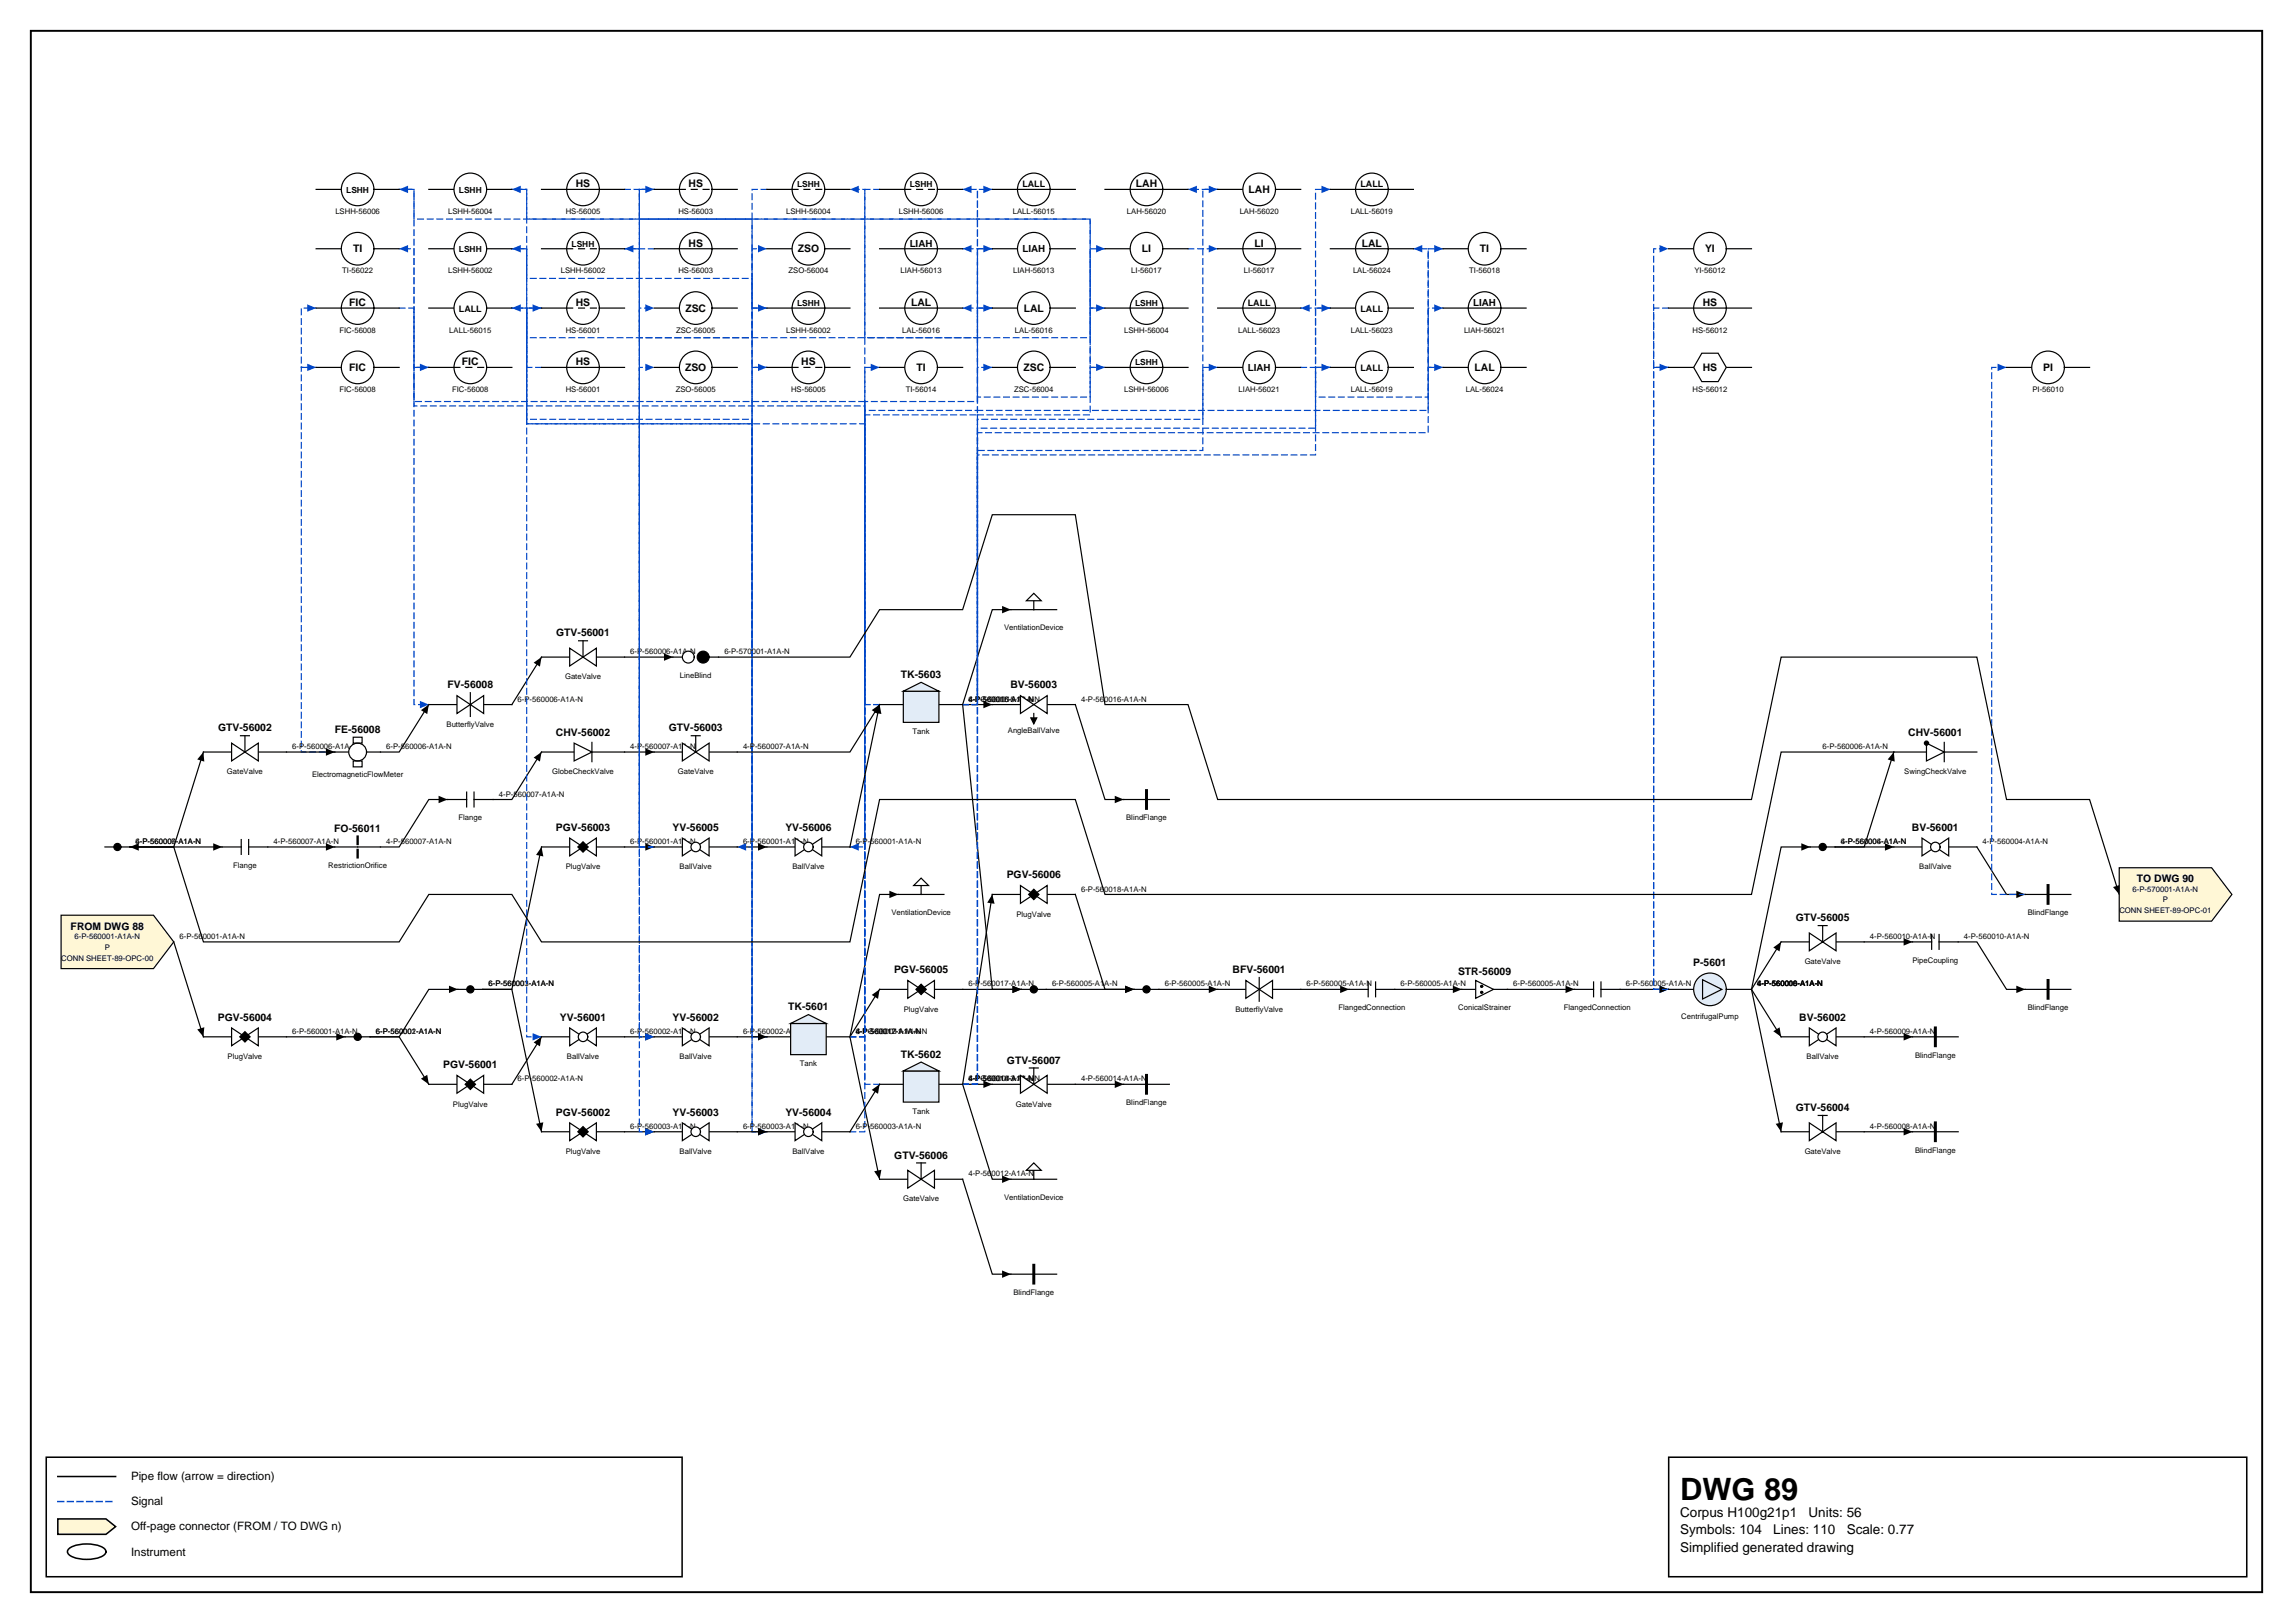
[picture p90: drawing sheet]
<svg xmlns="http://www.w3.org/2000/svg" width="420mm" height="297mm" viewBox="0 0 420 297" stroke-linecap="round" stroke-linejoin="round" font-family="sans-serif">
<defs><g id="words">
<text font-size="5.6" x="307.6" y="274.5">DWG 89</text>
<g font-size="2.5">
<text x="307.6" y="277.6">Corpus H100g21p1</text>
<text x="307.6" y="280.8">Symbols: 104</text>
<text x="324.6" y="280.8">Lines: 110</text>
<text x="331.1" y="277.6">Units: 56</text>
<text x="338.1" y="280.8">Scale: 0.77</text>
<text x="307.6" y="284">Simplified generated drawing</text>
</g>
<g font-size="2.1">
<text x="24" y="270.9">Pipe flow (arrow = direction)</text>
<text x="24" y="275.5">Signal</text>
<text x="24" y="280.1">Off-page connector (FROM / TO DWG n)</text>
<text x="24" y="284.7">Instrument</text>
</g>
<g font-size="1.9">
<text x="105.4" y="34.3">HS</text>
<text x="126.1" y="34.3">HS</text>
<text x="208" y="34.3">LAH</text>
<text x="228.6" y="35.3">LAH</text>
<text x="64.6" y="46.2">TI</text>
<text x="126.1" y="45.1">HS</text>
<text x="146.1" y="46.2">ZSO</text>
<text x="209.1" y="46.2">LI</text>
<text x="229.7" y="45.1">LI</text>
<text x="249.3" y="45.1">LAL</text>
<text x="271" y="46.2">TI</text>
<text x="312.2" y="46.2">YI</text>
<text x="63.9" y="56">FIC</text>
<text x="105.4" y="56">HS</text>
<text x="125.5" y="57">ZSC</text>
<text x="166.8" y="56">LAL</text>
<text x="187.4" y="57">LAL</text>
<text x="311.7" y="56">HS</text>
<text x="63.9" y="67.9">FIC</text>
<text x="84.6" y="66.8">FIC</text>
<text x="105.4" y="66.8">HS</text>
<text x="125.4" y="67.9">ZSO</text>
<text x="146.7" y="66.8">HS</text>
<text x="167.8" y="67.9">TI</text>
<text x="187.4" y="67.9">ZSC</text>
<text x="270" y="67.9">LAL</text>
<text x="311.7" y="67.9">HS</text>
<text x="374.1" y="67.9">PI</text>
<text x="101.8" y="116.5">GTV-56001</text>
<text x="81.9" y="126">FV-56008</text>
<text x="164.9" y="124.1">TK-5603</text>
<text x="185" y="126">BV-56003</text>
<text x="39.9" y="133.9">GTV-56002</text>
<text x="61.3" y="134.1">FE-56008</text>
<text x="101.8" y="134.7">CHV-56002</text>
<text x="122.5" y="133.9">GTV-56003</text>
<text x="349.4" y="134.7">CHV-56001</text>
<text x="61.2" y="152.3">FO-56011</text>
<text x="101.8" y="152">PGV-56003</text>
<text x="123.1" y="152">YV-56005</text>
<text x="143.8" y="152">YV-56006</text>
<text x="350.1" y="152">BV-56001</text>
<text x="184.3" y="160.7">PGV-56006</text>
<text x="391.2" y="161.4">TO DWG 90</text>
<text x="12.9" y="170.1">FROM DWG 88</text>
<text x="328.8" y="168.6">GTV-56005</text>
<text x="163.7" y="178.1">PGV-56005</text>
<text x="225.7" y="178.1">BFV-56001</text>
<text x="266.9" y="178.4">STR-56009</text>
<text x="310" y="176.7">P-5601</text>
<text x="144.3" y="184.9">TK-5601</text>
<text x="39.9" y="186.8">PGV-56004</text>
<text x="102.5" y="186.8">YV-56001</text>
<text x="123.1" y="186.8">YV-56002</text>
<text x="329.4" y="186.8">BV-56002</text>
<text x="81.1" y="195.5">PGV-56001</text>
<text x="164.9" y="193.6">TK-5602</text>
<text x="184.4" y="194.7">GTV-56007</text>
<text x="328.8" y="203.3">GTV-56004</text>
<text x="101.8" y="204.2">PGV-56002</text>
<text x="123.1" y="204.2">YV-56003</text>
<text x="143.8" y="204.2">YV-56004</text>
<text x="163.7" y="212">GTV-56006</text>
</g>
<g font-size="1.8">
<text x="166.5" y="45.1">LIAH</text>
<text x="187.2" y="46.2">LIAH</text>
<text x="269.7" y="56">LIAH</text>
<text x="228.4" y="67.9">LIAH</text>
</g>
<g font-size="1.6">
<text x="187.2" y="34.3">LALL</text>
<text x="249.1" y="34.3">LALL</text>
<text x="84" y="57">LALL</text>
<text x="228.4" y="56">LALL</text>
<text x="249.1" y="57">LALL</text>
<text x="249.1" y="67.9">LALL</text>
</g>
<g font-size="1.5">
<text x="63.4" y="35.3">LSHH</text>
<text x="84" y="35.3">LSHH</text>
<text x="145.9" y="34.3">LSHH</text>
<text x="166.5" y="34.3">LSHH</text>
<text x="84" y="46.2">LSHH</text>
<text x="104.7" y="45.1">LSHH</text>
<text x="145.9" y="56">LSHH</text>
<text x="207.8" y="56">LSHH</text>
<text x="207.8" y="66.8">LSHH</text>
</g>
<g font-size="1.4">
<text x="61.4" y="39.2">LSHH-56006</text>
<text x="82" y="39.2">LSHH-56004</text>
<text x="103.6" y="39.2">HS-56005</text>
<text x="124.2" y="39.2">HS-56003</text>
<text x="143.9" y="39.2">LSHH-56004</text>
<text x="164.6" y="39.2">LSHH-56006</text>
<text x="185.4" y="39.2">LALL-56015</text>
<text x="206.3" y="39.2">LAH-56020</text>
<text x="227" y="39.2">LAH-56020</text>
<text x="247.3" y="39.2">LALL-56019</text>
<text x="62.7" y="50.1">TI-56022</text>
<text x="82" y="50.1">LSHH-56002</text>
<text x="102.7" y="50.1">LSHH-56002</text>
<text x="124.2" y="50.1">HS-56003</text>
<text x="144.4" y="50.1">ZSO-56004</text>
<text x="164.9" y="50.1">LIAH-56013</text>
<text x="185.5" y="50.1">LIAH-56013</text>
<text x="207.1" y="50.1">LI-56017</text>
<text x="227.7" y="50.1">LI-56017</text>
<text x="247.7" y="50.1">LAL-56024</text>
<text x="269" y="50.1">TI-56018</text>
<text x="310.2" y="50.1">YI-56012</text>
<text x="62.1" y="60.9">FIC-56008</text>
<text x="82.3" y="60.9">LALL-56015</text>
<text x="103.6" y="60.9">HS-56001</text>
<text x="123.8" y="60.9">ZSC-56005</text>
<text x="143.9" y="60.9">LSHH-56002</text>
<text x="165.2" y="60.9">LAL-56016</text>
<text x="185.8" y="60.9">LAL-56016</text>
<text x="205.8" y="60.9">LSHH-56004</text>
<text x="226.7" y="60.9">LALL-56023</text>
<text x="247.3" y="60.9">LALL-56023</text>
<text x="268" y="60.9">LIAH-56021</text>
<text x="309.9" y="60.9">HS-56012</text>
<text x="62.1" y="71.8">FIC-56008</text>
<text x="82.8" y="71.8">FIC-56008</text>
<text x="103.6" y="71.8">HS-56001</text>
<text x="123.7" y="71.8">ZSO-56005</text>
<text x="144.8" y="71.8">HS-56005</text>
<text x="165.8" y="71.8">TI-56014</text>
<text x="185.7" y="71.8">ZSC-56004</text>
<text x="205.8" y="71.8">LSHH-56006</text>
<text x="226.8" y="71.8">LIAH-56021</text>
<text x="247.3" y="71.8">LALL-56019</text>
<text x="268.3" y="71.8">LAL-56024</text>
<text x="309.9" y="71.8">HS-56012</text>
<text x="372.1" y="71.8">PI-56010</text>
<text x="115.4" y="119.7">6-P-560006-A1A-N</text>
<text x="132.6" y="119.7">6-P-570001-A1A-N</text>
<text x="183.8" y="115.4">VentilationDevice</text>
<text x="103.4" y="124.3">GateValve</text>
<text x="124.5" y="124.1">LineBlind</text>
<text x="94.8" y="128.4">6-P-560006-A1A-N</text>
<text x="177.3" y="128.4">4-P-560016-A1A-N</text>
<text x="177.3" y="128.4">6-P-560005-A1A-N</text>
<text x="177.3" y="128.4">4-PG-560015-A1A-N</text>
<text x="197.9" y="128.4">4-P-560016-A1A-N</text>
<text x="53.5" y="137.1">6-P-560006-A1A-N</text>
<text x="70.7" y="137.1">6-P-560006-A1A-N</text>
<text x="81.8" y="133">ButterflyValve</text>
<text x="115.4" y="137.1">4-P-560007-A1A-N</text>
<text x="136" y="137.1">4-P-560007-A1A-N</text>
<text x="167.1" y="134.4">Tank</text>
<text x="184.5" y="134.1">AngleBallValve</text>
<text x="333.7" y="137.1">6-P-560006-A1A-N</text>
<text x="41.6" y="141.7">GateValve</text>
<text x="57.1" y="142.2">ElectromagneticFlowMeter</text>
<text x="101.1" y="141.7">GlobeCheckValve</text>
<text x="124.1" y="141.7">GateValve</text>
<text x="348.6" y="141.7">SwingCheckValve</text>
<text x="91.3" y="145.8">4-P-560007-A1A-N</text>
<text x="24.8" y="154.5">4-P-560007-A1A-N</text>
<text x="24.8" y="154.5">6-P-560006-A1A-N</text>
<text x="50.1" y="154.5">4-P-560007-A1A-N</text>
<text x="70.7" y="154.5">4-P-560007-A1A-N</text>
<text x="84" y="150.1">Flange</text>
<text x="115.4" y="154.5">6-P-560001-A1A-N</text>
<text x="136" y="154.5">6-P-560001-A1A-N</text>
<text x="156.7" y="154.5">6-P-560001-A1A-N</text>
<text x="206.2" y="150.1">BlindFlange</text>
<text x="337" y="154.5">4-P-560004-A1A-N</text>
<text x="337" y="154.5">6-P-560006-A1A-N</text>
<text x="363" y="154.5">4-P-560004-A1A-N</text>
<text x="42.7" y="158.8">Flange</text>
<text x="60.1" y="158.8">RestrictionOrifice</text>
<text x="103.6" y="159.1">PlugValve</text>
<text x="124.4" y="159.1">BallValve</text>
<text x="145.1" y="159.1">BallValve</text>
<text x="351.4" y="159.1">BallValve</text>
<text x="163.2" y="167.5">VentilationDevice</text>
<text x="186.1" y="167.8">PlugValve</text>
<text x="197.9" y="163.2">6-P-560018-A1A-N</text>
<text x="371.2" y="167.5">BlindFlange</text>
<text x="388" y="167.1">CONN SHEET-89-OPC-01</text>
<text x="390.5" y="163.2">6-P-570001-A1A-N</text>
<text x="396" y="165.2">P</text>
<text x="13.6" y="171.9">6-P-560001-A1A-N</text>
<text x="19.2" y="173.9">P</text>
<text x="32.9" y="171.9">6-P-560001-A1A-N</text>
<text x="342.4" y="171.9">4-P-560010-A1A-N</text>
<text x="359.6" y="171.9">4-P-560010-A1A-N</text>
<text x="11.2" y="175.8">CONN SHEET-89-OPC-00</text>
<text x="330.4" y="176.5">GateValve</text>
<text x="350.1" y="176.2">PipeCoupling</text>
<text x="89.4" y="180.5">6-P-560001-A1A-N</text>
<text x="89.4" y="180.5">6-P-560003-A1A-N</text>
<text x="165.5" y="185.1">PlugValve</text>
<text x="177.3" y="180.5">6-P-560017-A1A-N</text>
<text x="192.6" y="180.5">6-P-560005-A1A-N</text>
<text x="213.2" y="180.5">6-P-560005-A1A-N</text>
<text x="226.2" y="185.1">ButterflyValve</text>
<text x="239.2" y="180.5">6-P-560005-A1A-N</text>
<text x="245.1" y="184.9">FlangedConnection</text>
<text x="256.4" y="180.5">6-P-560005-A1A-N</text>
<text x="267" y="184.9">ConicalStrainer</text>
<text x="277" y="180.5">6-P-560005-A1A-N</text>
<text x="286.3" y="184.9">FlangedConnection</text>
<text x="297.7" y="180.5">6-P-560005-A1A-N</text>
<text x="321.7" y="180.5">4-P-560009-A1A-N</text>
<text x="321.7" y="180.5">6-P-560006-A1A-N</text>
<text x="321.7" y="180.5">4-P-560010-A1A-N</text>
<text x="321.7" y="180.5">4-P-560008-A1A-N</text>
<text x="371.2" y="184.9">BlindFlange</text>
<text x="53.5" y="189.2">6-P-560001-A1A-N</text>
<text x="68.8" y="189.2">6-P-560002-A1A-N</text>
<text x="68.8" y="189.2">6-P-560001-A1A-N</text>
<text x="115.4" y="189.2">6-P-560002-A1A-N</text>
<text x="136" y="189.2">6-P-560002-A1A-N</text>
<text x="156.7" y="189.2">6-P-560017-A1A-N</text>
<text x="156.7" y="189.2">4-PG-560011-A1A-N</text>
<text x="156.7" y="189.2">4-P-560012-A1A-N</text>
<text x="307.8" y="186.5">CentrifugalPump</text>
<text x="342.4" y="189.2">4-P-560009-A1A-N</text>
<text x="41.7" y="193.8">PlugValve</text>
<text x="94.8" y="197.9">6-P-560002-A1A-N</text>
<text x="103.8" y="193.8">BallValve</text>
<text x="124.4" y="193.8">BallValve</text>
<text x="146.4" y="195.2">Tank</text>
<text x="177.3" y="197.9">4-P-560014-A1A-N</text>
<text x="177.3" y="197.9">6-P-560018-A1A-N</text>
<text x="177.3" y="197.9">4-PG-560013-A1A-N</text>
<text x="197.9" y="197.9">4-P-560014-A1A-N</text>
<text x="330.8" y="193.8">BallValve</text>
<text x="350.6" y="193.6">BlindFlange</text>
<text x="82.9" y="202.5">PlugValve</text>
<text x="167.1" y="203.9">Tank</text>
<text x="186" y="202.5">GateValve</text>
<text x="206.2" y="202.2">BlindFlange</text>
<text x="115.4" y="206.6">6-P-560003-A1A-N</text>
<text x="136" y="206.6">6-P-560003-A1A-N</text>
<text x="156.7" y="206.6">6-P-560003-A1A-N</text>
<text x="342.4" y="206.6">4-P-560008-A1A-N</text>
<text x="103.6" y="211.2">PlugValve</text>
<text x="124.4" y="211.2">BallValve</text>
<text x="145.1" y="211.2">BallValve</text>
<text x="177.3" y="215.3">4-P-560012-A1A-N</text>
<text x="330.4" y="211.2">GateValve</text>
<text x="350.6" y="210.9">BlindFlange</text>
<text x="165.3" y="219.9">GateValve</text>
<text x="183.8" y="219.6">VentilationDevice</text>
<text x="185.5" y="237">BlindFlange</text>
</g>
</g></defs>
<path d="M5.6 5.6h408.6v285.8h-408.6z" fill="none" stroke="#000" stroke-width=".35"/>
<path d="M8.5 266.7h116.4v21.9h-116.4zM10.6 270.2h10.6M305.5 266.7h105.8v21.9h-105.8z" fill="none" stroke="#000" stroke-width=".28"/>
<path d="M10.6 274.8h10.6" fill="none" stroke="#0046c8" stroke-width=".28" stroke-dasharray="1.1 .7"/>
<path d="M10.6 278h8.8l1.8 1.4-1.8 1.4h-8.8z" fill="#fff7d6" stroke="#000" stroke-width=".28"/>
<path d="M12.7 283.4a6.7 6.7 0 0 1 6.3 0 .72 .72 0 0 1 0 1.2 6.7 6.7 0 0 1-6.3 0 .72 .72 0 0 1 0-1.2z" fill="none" stroke="#000" stroke-width=".28"/>
<path d="M37.2 137.6l-5.4 17.4h-8h16.9" fill="none" stroke="#000" stroke-width=".22"/>
<path d="M37.2 137.6l.2 1.8-1.3-.4zM39 154.3l1.7 .7-1.7 .7z" fill="#000"/>
<path d="M305.5 67.2h-2.8v113.9h2.8" fill="none" stroke="#0046c8" stroke-width=".22" stroke-dasharray="1.1 .7"/>
<path d="M303.8 180.4l1.7 .7-1.7 .7z" fill="#0046c8"/>
<path d="M305.5 56.4h-2.8v10.8h2.8" fill="none" stroke="#0046c8" stroke-width=".22" stroke-dasharray="1.1 .7"/>
<path d="M303.8 66.6l1.7 .6-1.7 .7z" fill="#0046c8"/>
<path d="M196.9 129l5.4 17.3h3.4" fill="none" stroke="#000" stroke-width=".22"/>
<path d="M204.1 145.6l1.6 .7-1.6 .7z" fill="#000"/>
<path d="M217.5 45.5h5.4" fill="none" stroke="#0046c8" stroke-width=".22" stroke-dasharray="1.1 .7"/>
<path d="M221.3 44.8l1.6 .7-1.6 .7z" fill="#0046c8"/>
<path d="M346.7 137.6l-5.4 17.4h-5.3h10.7M341.3 189.8h8.8" fill="none" stroke="#000" stroke-width=".22"/>
<path d="M346.7 137.6l.2 1.8-1.3-.4zM345.1 154.3l1.6 .7-1.6 .7zM348.5 189.1l1.6 .7-1.6 .6z" fill="#000"/>
<path d="M155.6 189.8h2.7v-122.6h2.7" fill="none" stroke="#0046c8" stroke-width=".22" stroke-dasharray="1.1 .7"/>
<path d="M159.4 66.6l1.6 .6-1.6 .7z" fill="#0046c8"/>
<path d="M161 181.1l-5.4 8.7" fill="none" stroke="#000" stroke-width=".22"/>
<path d="M159.6 182.1l1.4-1-.2 1.7z" fill="#000"/>
<path d="M155.6 189.8h2.7v-114.7h20.7v-18.7h2.7" fill="none" stroke="#0046c8" stroke-width=".22" stroke-dasharray="1.1 .7"/>
<path d="M180 55.7l1.7 .7-1.7 .7z" fill="#0046c8"/>
<path d="M164.5 163.7h-3.5l-5.4 26.1 5.4 26" fill="none" stroke="#000" stroke-width=".22"/>
<path d="M162.8 163l1.7 .7-1.7 .7zM160 214.4l1.4-.3-.4 1.7z" fill="#000"/>
<path d="M155.6 189.8h2.7v-113.9h20.7v-30.4h2.7" fill="none" stroke="#0046c8" stroke-width=".22" stroke-dasharray="1.1 .7"/>
<path d="M180 44.8l1.7 .7-1.7 .7z" fill="#0046c8"/>
<path d="M140.4 189.8h-2.7v-113.1h-41.3v-20.3h-2.7" fill="none" stroke="#0046c8" stroke-width=".22" stroke-dasharray="1.1 .7"/>
<path d="M93.7 56.4l1.6-.7v1.4z" fill="#0046c8"/>
<path d="M140.4 189.8h-2.7v-112.2h-41.3v-32.1h-2.7" fill="none" stroke="#0046c8" stroke-width=".22" stroke-dasharray="1.1 .7"/>
<path d="M93.7 45.5l1.6-.7v1.4z" fill="#0046c8"/>
<path d="M202.3 67.2h-2.7v5.5h-20.6v-38h-2.8" fill="none" stroke="#0046c8" stroke-width=".22" stroke-dasharray="1.1 .7"/>
<path d="M176.2 34.7l1.7-.7v1.3z" fill="#0046c8"/>
<path d="M114.3 155h5.5M361.9 155l5.5 8.7h3.4" fill="none" stroke="#000" stroke-width=".22"/>
<path d="M118.1 154.3l1.7 .7-1.7 .7zM369.2 163l1.6 .7-1.6 .7z" fill="#000"/>
<path d="M140.4 34.7h-2.7v172.4h2.7" fill="none" stroke="#0046c8" stroke-width=".22" stroke-dasharray="1.1 .7"/>
<path d="M138.8 206.5l1.6 .6-1.6 .7z" fill="#0046c8"/>
<path d="M238.1 67.2h2.8v5.5h20.6v-16.3h2.7" fill="none" stroke="#0046c8" stroke-width=".22" stroke-dasharray="1.1 .7"/>
<path d="M262.6 55.7l1.6 .7-1.6 .7z" fill="#0046c8"/>
<path d="M78.5 129l-5.4 8.6h-3.4M99.1 120.3l-5.4 8.7M83.8 181.1h-5.3l-5.4 8.7h-5.3h5.3l5.4 8.6M99.1 189.8l-5.4 8.6" fill="none" stroke="#000" stroke-width=".22"/>
<path d="M77.1 130l1.4-1-.3 1.7zM97.7 121.3l1.4-1-.2 1.7zM77.1 197.4l1.1-.7 .3 1.7zM82.2 180.4l1.6 .7-1.6 .7zM97.7 190.8l1.4-1-.2 1.7z" fill="#000"/>
<path d="M61.3 137.6h-6.1v-70.4h2.7" fill="none" stroke="#0046c8" stroke-width=".22" stroke-dasharray="1.1 .7"/>
<path d="M56.2 66.6l1.7 .6-1.7 .7z" fill="#0046c8"/>
<path d="M370.8 163.7h-6.2v-96.5h2.8" fill="none" stroke="#0046c8" stroke-width=".22" stroke-dasharray="1.1 .7"/>
<path d="M365.7 66.6l1.7 .6-1.7 .7z" fill="#0046c8"/>
<path d="M73.1 56.4h2.7v10.8h2.7" fill="none" stroke="#0046c8" stroke-width=".22" stroke-dasharray="1.1 .7"/>
<path d="M76.9 66.6l1.6 .6-1.6 .7z" fill="#0046c8"/>
<path d="M114.3 120.3h8.9M358.5 172.4h3.4l5.5 8.7h3.4M191.6 181.1h16" fill="none" stroke="#000" stroke-width=".22"/>
<path d="M121.6 119.6l1.6 .7-1.6 .6zM206 180.4l1.6 .7-1.6 .7zM369.2 180.4l1.6 .7-1.6 .7z" fill="#000"/>
<path d="M161 34.7h-2.7v120.3h-2.7" fill="none" stroke="#0046c8" stroke-width=".22" stroke-dasharray="1.1 .7"/>
<path d="M155.6 155l1.6-.7v1.4z" fill="#0046c8"/>
<path d="M176.2 181.1h10.8" fill="none" stroke="#000" stroke-width=".22"/>
<path d="M185.4 180.4l1.6 .7-1.6 .7z" fill="#000"/>
<path d="M140.4 56.4h-2.7v5.4h-20.6v-16.3h-2.8" fill="none" stroke="#0046c8" stroke-width=".22" stroke-dasharray="1.1 .7"/>
<path d="M114.3 45.5l1.7-.7v1.4z" fill="#0046c8"/>
<path d="M119.8 45.5h-2.7v-10.8h2.7" fill="none" stroke="#0046c8" stroke-width=".22" stroke-dasharray="1.1 .7"/>
<path d="M118.1 34l1.7 .7-1.7 .6z" fill="#0046c8"/>
<path d="M276 181.1h12.3" fill="none" stroke="#000" stroke-width=".22"/>
<path d="M286.6 180.4l1.7 .7-1.7 .7z" fill="#000"/>
<path d="M222.9 34.7h-5.4" fill="none" stroke="#0046c8" stroke-width=".22" stroke-dasharray="1.1 .7"/>
<path d="M217.5 34.7l1.6-.7v1.3z" fill="#0046c8"/>
<path d="M114.3 189.8h5.5" fill="none" stroke="#000" stroke-width=".22"/>
<path d="M118.1 189.1l1.7 .7-1.7 .6z" fill="#000"/>
<path d="M78.5 67.2h-2.7v61.8h2.7" fill="none" stroke="#0046c8" stroke-width=".22" stroke-dasharray="1.1 .7"/>
<path d="M76.9 128.3l1.6 .7-1.6 .6z" fill="#0046c8"/>
<path d="M176.2 129h5.5M49 155h12.3M114.3 207.1h5.5" fill="none" stroke="#000" stroke-width=".22"/>
<path d="M180 128.3l1.7 .7-1.7 .6zM59.7 154.3l1.6 .7-1.6 .7zM118.1 206.5l1.7 .6-1.7 .7z" fill="#000"/>
<path d="M176.2 129h2.8v-46.6h41.2v-15.2h2.7" fill="none" stroke="#0046c8" stroke-width=".22" stroke-dasharray="1.1 .7"/>
<path d="M221.3 66.6l1.6 .6-1.6 .7z" fill="#0046c8"/>
<path d="M185.1 111.6h-3.4l-5.5 17.4 5.5 52.1h5.3" fill="none" stroke="#000" stroke-width=".22"/>
<path d="M183.5 110.9l1.6 .7-1.6 .7zM185.4 180.4l1.6 .7-1.6 .7z" fill="#000"/>
<path d="M176.2 129h2.8v-45.7h61.9v-26.9h2.7" fill="none" stroke="#0046c8" stroke-width=".22" stroke-dasharray="1.1 .7"/>
<path d="M241.9 55.7l1.7 .7-1.7 .7z" fill="#0046c8"/>
<path d="M161 129h-2.7v-55.5h-82.5v-28h-2.7" fill="none" stroke="#0046c8" stroke-width=".22" stroke-dasharray="1.1 .7"/>
<path d="M73.1 45.5l1.6-.7v1.4z" fill="#0046c8"/>
<path d="M161 129h-2.7v-54.7h-82.5v-39.6h-2.7" fill="none" stroke="#0046c8" stroke-width=".22" stroke-dasharray="1.1 .7"/>
<path d="M73.1 34.7l1.6-.7v1.3z" fill="#0046c8"/>
<path d="M176.2 129h2.8v-53.9h82.5v-7.9h2.7" fill="none" stroke="#0046c8" stroke-width=".22" stroke-dasharray="1.1 .7"/>
<path d="M262.6 66.6l1.6 .6-1.6 .7z" fill="#0046c8"/>
<path d="M93.7 34.7h2.7v5.4h103.2v16.3h2.7" fill="none" stroke="#0046c8" stroke-width=".22" stroke-dasharray="1.1 .7"/>
<path d="M200.7 55.7l1.6 .7-1.6 .7z" fill="#0046c8"/>
<path d="M99.1 137.6l-5.4 8.7h-3.4M212.2 181.1h10.7" fill="none" stroke="#000" stroke-width=".22"/>
<path d="M97.7 138.7l1.4-1.1-.2 1.8zM221.3 180.4l1.6 .7-1.6 .7z" fill="#000"/>
<path d="M176.2 198.4h2.8v-122.5h20.6v-30.4h2.7" fill="none" stroke="#0046c8" stroke-width=".22" stroke-dasharray="1.1 .7"/>
<path d="M200.7 44.8l1.6 .7-1.6 .7z" fill="#0046c8"/>
<path d="M176.2 198.4h2.8v-121.7h41.2v-42h2.7" fill="none" stroke="#0046c8" stroke-width=".22" stroke-dasharray="1.1 .7"/>
<path d="M221.3 34l1.6 .7-1.6 .6z" fill="#0046c8"/>
<path d="M161 198.4h-2.7v-120.8h-61.9v-42.9h-2.7" fill="none" stroke="#0046c8" stroke-width=".22" stroke-dasharray="1.1 .7"/>
<path d="M93.7 34.7l1.6-.7v1.3z" fill="#0046c8"/>
<path d="M176.2 198.4h5.5" fill="none" stroke="#000" stroke-width=".22"/>
<path d="M180 197.8l1.7 .6-1.7 .7z" fill="#000"/>
<path d="M176.2 198.4h2.8v-120h61.9v-11.2h2.7" fill="none" stroke="#0046c8" stroke-width=".22" stroke-dasharray="1.1 .7"/>
<path d="M241.9 66.6l1.7 .6-1.7 .7z" fill="#0046c8"/>
<path d="M181.7 163.7l-5.5 34.7 5.5 17.4h3.4" fill="none" stroke="#000" stroke-width=".22"/>
<path d="M181.7 163.7l.4 1.7-1.4-.2zM183.5 215.1l1.6 .7-1.6 .7z" fill="#000"/>
<path d="M176.2 198.4h2.8v-119.2h82.5v-33.7h2.7" fill="none" stroke="#0046c8" stroke-width=".22" stroke-dasharray="1.1 .7"/>
<path d="M262.6 44.8l1.6 .7-1.6 .7z" fill="#0046c8"/>
<path d="M196.9 198.4h8.8" fill="none" stroke="#000" stroke-width=".22"/>
<path d="M204.1 197.8l1.6 .6-1.6 .7z" fill="#000"/>
<path d="M181.7 56.4h-5.5" fill="none" stroke="#0046c8" stroke-width=".22" stroke-dasharray="1.1 .7"/>
<path d="M176.2 56.4l1.7-.7v1.4z" fill="#0046c8"/>
<path d="M243.6 67.2h-2.7v-32.5h2.7" fill="none" stroke="#0046c8" stroke-width=".22" stroke-dasharray="1.1 .7"/>
<path d="M241.9 34l1.7 .7-1.7 .6z" fill="#0046c8"/>
<path d="M119.8 34.7h-2.7v172.4h2.7" fill="none" stroke="#0046c8" stroke-width=".22" stroke-dasharray="1.1 .7"/>
<path d="M118.1 206.5l1.7 .6-1.7 .7z" fill="#0046c8"/>
<path d="M99.1 67.2h-2.7v-10.8h2.7" fill="none" stroke="#0046c8" stroke-width=".22" stroke-dasharray="1.1 .7"/>
<path d="M97.5 55.7l1.6 .7-1.6 .7z" fill="#0046c8"/>
<path d="M99.1 155l-5.4 26.1h-5.3h5.3l5.4 26M255.3 181.1h12.3" fill="none" stroke="#000" stroke-width=".22"/>
<path d="M99.1 155l.4 1.7-1.4-.2zM266 180.4l1.6 .7-1.6 .7zM98.1 205.7l1.4-.3-.4 1.7z" fill="#000"/>
<path d="M243.6 56.4h-5.5" fill="none" stroke="#0046c8" stroke-width=".22" stroke-dasharray="1.1 .7"/>
<path d="M238.1 56.4l1.7-.7v1.4z" fill="#0046c8"/>
<path d="M341.3 172.4h8.8" fill="none" stroke="#000" stroke-width=".22"/>
<path d="M348.5 171.7l1.6 .7-1.6 .7z" fill="#000"/>
<path d="M57.9 67.2h-2.7v-10.8h2.7" fill="none" stroke="#0046c8" stroke-width=".22" stroke-dasharray="1.1 .7"/>
<path d="M56.2 55.7l1.7 .7-1.7 .7z" fill="#0046c8"/>
<path d="M135 189.8h5.4M296.6 181.1h8.9" fill="none" stroke="#000" stroke-width=".22"/>
<path d="M138.8 189.1l1.6 .7-1.6 .6zM303.8 180.4l1.7 .7-1.7 .7z" fill="#000"/>
<path d="M99.1 56.4h-2.7v133.4h2.7" fill="none" stroke="#0046c8" stroke-width=".22" stroke-dasharray="1.1 .7"/>
<path d="M97.5 189.1l1.6 .7-1.6 .6z" fill="#0046c8"/>
<path d="M114.3 137.6h5.5M176.2 215.8l5.5 17.4h3.4" fill="none" stroke="#000" stroke-width=".22"/>
<path d="M118.1 137l1.7 .6-1.7 .7zM183.5 232.5l1.6 .7-1.6 .7z" fill="#000"/>
<path d="M181.7 45.5h-5.5" fill="none" stroke="#0046c8" stroke-width=".22" stroke-dasharray="1.1 .7"/>
<path d="M176.2 45.5l1.7-.7v1.4z" fill="#0046c8"/>
<path d="M341.3 207.1h8.8" fill="none" stroke="#000" stroke-width=".22"/>
<path d="M348.5 206.5l1.6 .6-1.6 .7z" fill="#000"/>
<path d="M119.8 155h-2.7v-87.8h2.7" fill="none" stroke="#0046c8" stroke-width=".22" stroke-dasharray="1.1 .7"/>
<path d="M118.1 66.6l1.7 .6-1.7 .7z" fill="#0046c8"/>
<path d="M119.8 155h-2.7v-98.6h2.7" fill="none" stroke="#0046c8" stroke-width=".22" stroke-dasharray="1.1 .7"/>
<path d="M118.1 55.7l1.7 .7-1.7 .7z" fill="#0046c8"/>
<path d="M135 155h5.4" fill="none" stroke="#000" stroke-width=".22"/>
<path d="M138.8 154.3l1.6 .7-1.6 .7z" fill="#000"/>
<path d="M140.4 207.1h-2.7v-161.6h2.7" fill="none" stroke="#0046c8" stroke-width=".22" stroke-dasharray="1.1 .7"/>
<path d="M138.8 44.8l1.6 .7-1.6 .7z" fill="#0046c8"/>
<path d="M155.6 207.1h2.7v-133.6h20.7v-6.3h2.7" fill="none" stroke="#0046c8" stroke-width=".22" stroke-dasharray="1.1 .7"/>
<path d="M180 66.6l1.7 .6-1.7 .7z" fill="#0046c8"/>
<path d="M52.4 137.6h8.9M331.4 155h-5.3l-5.4 26.1 5.4 8.7M161 198.4l-5.4 8.7" fill="none" stroke="#000" stroke-width=".22"/>
<path d="M59.7 137l1.6 .6-1.6 .7zM329.8 154.3l1.6 .7-1.6 .7zM159.6 199.5l1.4-1.1-.2 1.8zM324.7 188.7l1.1-.7 .3 1.8z" fill="#000"/>
<path d="M305.5 181.1h-2.8v-135.6h2.8" fill="none" stroke="#0046c8" stroke-width=".22" stroke-dasharray="1.1 .7"/>
<path d="M303.8 44.8l1.7 .7-1.7 .7z" fill="#0046c8"/>
<path d="M326.1 172.4l-5.4 8.7 5.4 26" fill="none" stroke="#000" stroke-width=".22"/>
<path d="M324.7 173.4l1.4-1-.3 1.7zM325.1 205.7l1.3-.3-.3 1.7z" fill="#000"/>
<path d="M114.3 45.5h2.8v144.3h2.7" fill="none" stroke="#0046c8" stroke-width=".22" stroke-dasharray="1.1 .7"/>
<path d="M118.1 189.1l1.7 .7-1.7 .6z" fill="#0046c8"/>
<path d="M346.7 137.6h-20.6l-5.4 26.1h-118.4l-5.4-17.4h-35.9l-5.4 26.1h-56.5l-5.4-8.7h-15.2l-5.4 8.7h-35.9l-5.4-17.4h-8" fill="none" stroke="#000" stroke-width=".22"/>
<path d="M23.8 155l1.6-.7v1.4z" fill="#000"/>
<path d="M73.1 34.7h2.7v5.4h123.8v27.1h2.7" fill="none" stroke="#0046c8" stroke-width=".22" stroke-dasharray="1.1 .7"/>
<path d="M200.7 66.6l1.6 .6-1.6 .7z" fill="#0046c8"/>
<path d="M264.2 67.2h-2.7v-21.7h-2.7" fill="none" stroke="#0046c8" stroke-width=".22" stroke-dasharray="1.1 .7"/>
<path d="M258.8 45.5l1.6-.7v1.4z" fill="#0046c8"/>
<path d="M238.1 181.1h8.9" fill="none" stroke="#000" stroke-width=".22"/>
<path d="M245.4 180.4l1.6 .7-1.6 .7z" fill="#000"/>
<path d="M202.3 56.4h-2.7v5.4h-41.3v-27.1h-2.7" fill="none" stroke="#0046c8" stroke-width=".22" stroke-dasharray="1.1 .7"/>
<path d="M155.6 34.7l1.6-.7v1.3z" fill="#0046c8"/>
<path d="M131.6 120.3h24l5.4-8.7h15.2l5.5-17.4h15.2l5.4 34.8h15.2l5.4 17.3h97.8l5.4-26h35.8l5.5 26h15.2l5.4 17.4M196.9 163.7l5.4 17.4h5.3" fill="none" stroke="#000" stroke-width=".22"/>
<path d="M386.9 162.3l1.3-.4-.2 1.8zM206 180.4l1.6 .7-1.6 .7z" fill="#000"/>
<path d="M114.3 34.7h2.8v5.4h20.6v27.1h2.7" fill="none" stroke="#0046c8" stroke-width=".22" stroke-dasharray="1.1 .7"/>
<path d="M138.8 66.6l1.6 .6-1.6 .7z" fill="#0046c8"/>
<path d="M93.7 56.4h2.7v5.4h82.6v-27.1h2.7" fill="none" stroke="#0046c8" stroke-width=".22" stroke-dasharray="1.1 .7"/>
<path d="M180 34l1.7 .7-1.7 .6z" fill="#0046c8"/>
<path d="M93.7 45.5h2.7v5.5h41.3v5.4h2.7" fill="none" stroke="#0046c8" stroke-width=".22" stroke-dasharray="1.1 .7"/>
<path d="M138.8 55.7l1.6 .7-1.6 .7z" fill="#0046c8"/>
<path d="M140.4 67.2h-2.7v87.8h-2.7" fill="none" stroke="#0046c8" stroke-width=".22" stroke-dasharray="1.1 .7"/>
<path d="M135 155l1.6-.7v1.4z" fill="#0046c8"/>
<path d="M140.4 45.5h4.6M151 45.5h4.6M135 137.6h20.6l5.4-8.6-5.4 26M81.9 146.3h-3.4l-5.4 8.7h-3.4M31.8 172.4l5.4 17.4M52.4 189.8h10.8M135 207.1h5.4" fill="none" stroke="#000" stroke-width=".22"/>
<path d="M161 129l.4 1.7-1.4-.3zM159.6 130l1.4-1-.2 1.7zM80.3 145.6l1.6 .7-1.6 .7zM36.1 188.4l1.3-.4-.2 1.8zM61.6 189.1l1.6 .7-1.6 .6zM138.8 206.5l1.6 .6-1.6 .7z" fill="#000"/>
<circle cx="148" cy="45.5" r="2.99" fill="#fff" stroke="#000" stroke-width=".22"/>
<path d="M305.5 67.2h4.6M316.1 67.2h4.6M19.2 155h4.6" fill="none" stroke="#000" stroke-width=".22"/>
<circle cx="21.5" cy="155" r=".65" fill="#000" stroke="#000" stroke-width=".22"/>
<path d="M311.6 64.6h3l1.5 2.6-1.5 2.6h-3l-1.5-2.6z" fill="#fff" stroke="#000" stroke-width=".22"/>
<path d="M305.5 56.4h4.6M316.1 56.4h4.6" fill="none" stroke="#000" stroke-width=".22"/>
<circle cx="313.1" cy="56.4" r="2.99" fill="#fff" stroke="#000" stroke-width=".22"/>
<path d="M310.1 56.4h6M181.7 129h5.1M191.7 129h5.2" fill="none" stroke="#000" stroke-width=".22"/>
<path d="M186.8 127.3l4.9 3.3v-3.3l-4.9 3.3z" fill="#fff" stroke="#000" stroke-width=".22"/>
<path d="M202.3 45.5h4.6M212.9 45.5h4.6M189.3 130.6v1.1" fill="none" stroke="#000" stroke-width=".22"/>
<path d="M188.7 131.4h1.1l-.5 1.1z" fill="#000" stroke="#000" stroke-width=".22"/>
<circle cx="209.9" cy="45.5" r="2.99" fill="#fff" stroke="#000" stroke-width=".22"/>
<path d="M119.8 67.2h4.6M130.4 67.2h4.6" fill="none" stroke="#000" stroke-width=".22"/>
<circle cx="127.4" cy="67.2" r="2.99" fill="#fff" stroke="#000" stroke-width=".22"/>
<path d="M326.1 189.8h5.2M336.1 189.8h5.2" fill="none" stroke="#000" stroke-width=".22"/>
<g fill="#fff" stroke="#000" stroke-width=".22">
<path d="M331.3 188.1l4.8 3.3v-3.3l-4.8 3.3z"/>
<circle cx="333.7" cy="189.8" r=".87"/>
</g>
<path d="M119.8 56.4h4.6M130.4 56.4h4.6M331.4 155h4.6" fill="none" stroke="#000" stroke-width=".22"/>
<circle cx="333.7" cy="155" r=".65" fill="#000" stroke="#000" stroke-width=".22"/>
<circle cx="127.4" cy="56.4" r="2.99" fill="#fff" stroke="#000" stroke-width=".22"/>
<path d="M140.4 189.8h4.3M151.3 189.8h4.3" fill="none" stroke="#000" stroke-width=".22"/>
<g fill="#e2ecf7" stroke="#000" stroke-width=".22">
<path d="M144.7 187.3h6.6v5.7h-6.6z"/>
<path d="M144.7 187.3l3.3-1.6 3.3 1.6z"/>
</g>
<path d="M202.3 67.2h4.6M212.9 67.2h4.6" fill="none" stroke="#000" stroke-width=".22"/>
<circle cx="209.9" cy="67.2" r="2.99" fill="#fff" stroke="#000" stroke-width=".22"/>
<path d="M206.9 67.2h6M99.1 155h5.2M109.2 155h5.1" fill="none" stroke="#000" stroke-width=".22"/>
<path d="M104.3 153.4l4.9 3.2v-3.2l-4.9 3.2z" fill="#fff" stroke="#000" stroke-width=".22"/>
<path d="M106.7 154.1l1 .9-1 1-.9-1z" fill="#000" stroke="#000" stroke-width=".22"/>
<path d="M346.7 155h5.2M356.8 155h5.1" fill="none" stroke="#000" stroke-width=".22"/>
<g fill="#fff" stroke="#000" stroke-width=".22">
<path d="M351.9 153.4l4.9 3.2v-3.2l-4.9 3.2z"/>
<circle cx="354.3" cy="155" r=".87"/>
</g>
<path d="M367.4 67.2h4.6M377.9 67.2h4.7" fill="none" stroke="#000" stroke-width=".22"/>
<circle cx="375" cy="67.2" r="2.99" fill="#fff" stroke="#000" stroke-width=".22"/>
<path d="M202.3 34.7h4.6M212.9 34.7h4.6" fill="none" stroke="#000" stroke-width=".22"/>
<circle cx="209.9" cy="34.7" r="2.99" fill="#fff" stroke="#000" stroke-width=".22"/>
<path d="M140.4 34.7h4.6M151 34.7h4.6M206.9 34.7h6" fill="none" stroke="#000" stroke-width=".22"/>
<circle cx="148" cy="34.7" r="2.99" fill="#fff" stroke="#000" stroke-width=".22"/>
<path d="M145 34.7h1.1M147.2 34.7h1.1M149.4 34.7h1M222.9 67.2h4.6M233.5 67.2h4.6" fill="none" stroke="#000" stroke-width=".22"/>
<circle cx="230.5" cy="67.2" r="2.99" fill="#fff" stroke="#000" stroke-width=".22"/>
<path d="M78.5 129h5.2M88.6 129h5.1" fill="none" stroke="#000" stroke-width=".22"/>
<path d="M83.7 127.3l4.9 3.3v-3.3l-4.9 3.3z" fill="#fff" stroke="#000" stroke-width=".22"/>
<path d="M86.1 126.8v4.3M78.5 198.4h5.2M88.6 198.4h5.1" fill="none" stroke="#000" stroke-width=".22"/>
<path d="M83.7 196.8l4.9 3.3v-3.3l-4.9 3.3z" fill="#fff" stroke="#000" stroke-width=".22"/>
<g fill="#000" stroke="#000" stroke-width=".22">
<path d="M85.2 198.4l.9-.9 1 .9-1 1z"/>
<circle cx="65.5" cy="189.8" r=".65"/>
</g>
<path d="M61.3 137.6h2.5M67.1 137.6h2.6M63.2 189.8h4.6" fill="none" stroke="#000" stroke-width=".22"/>
<circle cx="65.5" cy="137.6" r="1.63" fill="#fff" stroke="#000" stroke-width=".22"/>
<path d="M161 67.2h4.7M171.6 67.2h4.6M64.7 134.9h1.6v1.1h-1.6zM64.7 139.3h1.6v1.1h-1.6zM370.8 163.7h8.3" fill="none" stroke="#000" stroke-width=".22"/>
<path d="M375 162.1v3.2" fill="none" stroke="#000" stroke-width=".54"/>
<circle cx="168.6" cy="67.2" r="2.99" fill="#fff" stroke="#000" stroke-width=".22"/>
<path d="M222.9 56.4h4.6M233.5 56.4h4.6" fill="none" stroke="#000" stroke-width=".22"/>
<circle cx="230.5" cy="56.4" r="2.99" fill="#fff" stroke="#000" stroke-width=".22"/>
<path d="M161 56.4h4.7M171.6 56.4h4.6M227.5 56.4h6" fill="none" stroke="#000" stroke-width=".22"/>
<circle cx="168.6" cy="56.4" r="2.99" fill="#fff" stroke="#000" stroke-width=".22"/>
<path d="M57.9 56.4h4.6M68.5 56.4h4.6M165.7 56.4h5.9" fill="none" stroke="#000" stroke-width=".22"/>
<circle cx="65.5" cy="56.4" r="2.99" fill="#fff" stroke="#000" stroke-width=".22"/>
<path d="M62.5 56.4h6M161 45.5h4.7M171.6 45.5h4.6M187 181.1h4.6" fill="none" stroke="#000" stroke-width=".22"/>
<circle cx="189.3" cy="181.1" r=".65" fill="#000" stroke="#000" stroke-width=".22"/>
<circle cx="168.6" cy="45.5" r="2.99" fill="#fff" stroke="#000" stroke-width=".22"/>
<path d="M165.7 45.5h5.9M99.1 120.3h5.2M109.2 120.3h5.1" fill="none" stroke="#000" stroke-width=".22"/>
<path d="M104.3 118.6l4.9 3.3v-3.3l-4.9 3.3z" fill="#fff" stroke="#000" stroke-width=".22"/>
<path d="M161 34.7h4.7M171.6 34.7h4.6M105.9 117.3h1.7M106.7 117.3v3M350.1 172.4h3.5M353.6 171v2.7M355 172.4h3.5M355 171v2.7M350.1 189.8h8.4" fill="none" stroke="#000" stroke-width=".22"/>
<path d="M354.3 188.1v3.3" fill="none" stroke="#000" stroke-width=".54"/>
<circle cx="168.6" cy="34.7" r="2.99" fill="#fff" stroke="#000" stroke-width=".22"/>
<path d="M165.7 34.7h1M167.8 34.7h1.1M170 34.7h1.1M305.5 45.5h4.6M316.1 45.5h4.6" fill="none" stroke="#000" stroke-width=".22"/>
<circle cx="313.1" cy="45.5" r="2.99" fill="#fff" stroke="#000" stroke-width=".22"/>
<path d="M161 181.1h5.2M171.1 181.1h5.1" fill="none" stroke="#000" stroke-width=".22"/>
<path d="M166.2 179.4l4.9 3.3v-3.3l-4.9 3.3z" fill="#fff" stroke="#000" stroke-width=".22"/>
<path d="M168.6 180.1l1 1-1 .9-.9-.9z" fill="#000" stroke="#000" stroke-width=".22"/>
<path d="M140.4 56.4h4.6M151 56.4h4.6" fill="none" stroke="#000" stroke-width=".22"/>
<circle cx="148" cy="56.4" r="2.99" fill="#fff" stroke="#000" stroke-width=".22"/>
<path d="M145 56.4h6M222.9 45.5h4.6M233.5 45.5h4.6" fill="none" stroke="#000" stroke-width=".22"/>
<circle cx="230.5" cy="45.5" r="2.99" fill="#fff" stroke="#000" stroke-width=".22"/>
<path d="M227.5 45.5h6" fill="none" stroke="#000" stroke-width=".22"/>
<path d="M388 158.8h16.9l3.7 4.9-3.7 4.9h-16.9z" fill="#fff7d6" stroke="#000" stroke-width=".22"/>
<path d="M119.8 45.5h4.6M130.4 45.5h4.6" fill="none" stroke="#000" stroke-width=".22"/>
<circle cx="127.4" cy="45.5" r="2.99" fill="#fff" stroke="#000" stroke-width=".22"/>
<path d="M124.4 45.5h6M267.6 181.1h2.6M273.4 181.1h2.6" fill="none" stroke="#000" stroke-width=".22"/>
<path d="M270.2 179.4l3.2 1.7-3.2 1.6z" fill="#fff" stroke="#000" stroke-width=".22"/>
<g fill="#000" stroke="#000" stroke-width=".22">
<circle cx="271.3" cy="181.6" r=".19"/>
<circle cx="271.3" cy="180.5" r=".19"/>
</g>
<path d="M222.9 34.7h4.6M233.5 34.7h4.6M350.1 207.1h8.4" fill="none" stroke="#000" stroke-width=".22"/>
<path d="M354.3 205.5v3.3" fill="none" stroke="#000" stroke-width=".54"/>
<circle cx="230.5" cy="34.7" r="2.99" fill="#fff" stroke="#000" stroke-width=".22"/>
<path d="M99.1 189.8h5.2M109.2 189.8h5.1" fill="none" stroke="#000" stroke-width=".22"/>
<g fill="#fff" stroke="#000" stroke-width=".22">
<path d="M104.3 188.1l4.9 3.3v-3.3l-4.9 3.3z"/>
<circle cx="106.7" cy="189.8" r=".87"/>
</g>
<path d="M78.5 67.2h4.6M89.1 67.2h4.6" fill="none" stroke="#000" stroke-width=".22"/>
<circle cx="86.1" cy="67.2" r="2.99" fill="#fff" stroke="#000" stroke-width=".22"/>
<path d="M83.1 67.2h1.1M85.3 67.2h1.1M87.5 67.2h1.1M99.1 207.1h5.2M109.2 207.1h5.1" fill="none" stroke="#000" stroke-width=".22"/>
<path d="M104.3 205.5l4.9 3.3v-3.3l-4.9 3.3z" fill="#fff" stroke="#000" stroke-width=".22"/>
<path d="M106.7 206.2l1 .9-1 1-.9-1z" fill="#000" stroke="#000" stroke-width=".22"/>
<path d="M161 129h4.4M171.9 129h4.3M40.7 155h3.5M44.2 153.7v2.7M45.5 155h3.5M45.5 153.7v2.7" fill="none" stroke="#000" stroke-width=".22"/>
<g fill="#e2ecf7" stroke="#000" stroke-width=".22">
<path d="M165.4 126.5h6.5v5.7h-6.5z"/>
<path d="M165.4 126.5l3.2-1.6 3.3 1.6z"/>
</g>
<path d="M78.5 34.7h4.6M89.1 34.7h4.6" fill="none" stroke="#000" stroke-width=".22"/>
<circle cx="86.1" cy="34.7" r="2.99" fill="#fff" stroke="#000" stroke-width=".22"/>
<path d="M185.1 111.6h8.4M189.3 109.9v1.7" fill="none" stroke="#000" stroke-width=".22"/>
<path d="M189.3 108.6l1.3 1.3h-2.7z" fill="#fff" stroke="#000" stroke-width=".22"/>
<path d="M181.7 67.2h4.6M192.3 67.2h4.6" fill="none" stroke="#000" stroke-width=".22"/>
<circle cx="189.3" cy="67.2" r="2.99" fill="#fff" stroke="#000" stroke-width=".22"/>
<path d="M81.9 146.3h3.5M85.4 145v2.7M86.8 146.3h3.5M86.8 145v2.7M161 198.4h4.4M171.9 198.4h4.3M207.6 181.1h4.6" fill="none" stroke="#000" stroke-width=".22"/>
<circle cx="209.9" cy="181.1" r=".65" fill="#000" stroke="#000" stroke-width=".22"/>
<g fill="#e2ecf7" stroke="#000" stroke-width=".22">
<path d="M165.4 196h6.5v5.7h-6.5z"/>
<path d="M165.4 196l3.2-1.6 3.3 1.6z"/>
</g>
<path d="M181.7 198.4h5.1M191.7 198.4h5.2" fill="none" stroke="#000" stroke-width=".22"/>
<path d="M186.8 196.8l4.9 3.3v-3.3l-4.9 3.3z" fill="#fff" stroke="#000" stroke-width=".22"/>
<path d="M181.7 56.4h4.6M192.3 56.4h4.6M188.5 195.5h1.6M189.3 195.5v2.9" fill="none" stroke="#000" stroke-width=".22"/>
<circle cx="189.3" cy="56.4" r="2.99" fill="#fff" stroke="#000" stroke-width=".22"/>
<path d="M243.6 67.2h4.6M254.2 67.2h4.6" fill="none" stroke="#000" stroke-width=".22"/>
<circle cx="251.2" cy="67.2" r="2.99" fill="#fff" stroke="#000" stroke-width=".22"/>
<path d="M164.5 163.7h8.3M168.6 162.1v1.6" fill="none" stroke="#000" stroke-width=".22"/>
<path d="M168.6 160.7l1.4 1.4h-2.7z" fill="#fff" stroke="#000" stroke-width=".22"/>
<path d="M119.8 34.7h4.6M130.4 34.7h4.6" fill="none" stroke="#000" stroke-width=".22"/>
<circle cx="127.4" cy="34.7" r="2.99" fill="#fff" stroke="#000" stroke-width=".22"/>
<path d="M124.4 34.7h1.1M126.6 34.7h1M128.7 34.7h1.1M99.1 67.2h4.7M109.7 67.2h4.6M205.7 198.4h8.4" fill="none" stroke="#000" stroke-width=".22"/>
<path d="M209.9 196.8v3.3" fill="none" stroke="#000" stroke-width=".54"/>
<circle cx="106.7" cy="67.2" r="2.99" fill="#fff" stroke="#000" stroke-width=".22"/>
<path d="M243.6 56.4h4.6M254.2 56.4h4.6M103.8 67.2h5.9M250.5 179.7v2.7M251.8 179.7v2.7M83.8 181.1h4.6M247 181.1h3.5M251.8 181.1h3.5" fill="none" stroke="#000" stroke-width=".22"/>
<circle cx="86.1" cy="181.1" r=".65" fill="#000" stroke="#000" stroke-width=".22"/>
<circle cx="251.2" cy="56.4" r="2.99" fill="#fff" stroke="#000" stroke-width=".22"/>
<path d="M326.1 172.4h5.2M336.1 172.4h5.2" fill="none" stroke="#000" stroke-width=".22"/>
<path d="M331.3 170.8l4.8 3.2v-3.2l-4.8 3.2z" fill="#fff" stroke="#000" stroke-width=".22"/>
<path d="M57.9 67.2h4.6M68.5 67.2h4.6M332.9 169.4h1.6M333.7 169.4v3" fill="none" stroke="#000" stroke-width=".22"/>
<circle cx="65.5" cy="67.2" r="2.99" fill="#fff" stroke="#000" stroke-width=".22"/>
<path d="M243.6 45.5h4.6M254.2 45.5h4.6M291.8 179.7v2.7M293.1 179.7v2.7M288.3 181.1h3.5M293.1 181.1h3.5" fill="none" stroke="#000" stroke-width=".22"/>
<circle cx="251.2" cy="45.5" r="2.99" fill="#fff" stroke="#000" stroke-width=".22"/>
<path d="M248.2 45.5h6M119.8 189.8h5.1M129.8 189.8h5.2" fill="none" stroke="#000" stroke-width=".22"/>
<g fill="#fff" stroke="#000" stroke-width=".22">
<path d="M124.9 188.1l4.9 3.3v-3.3l-4.9 3.3z"/>
<circle cx="127.4" cy="189.8" r=".87"/>
</g>
<path d="M99.1 56.4h4.7M109.7 56.4h4.6" fill="none" stroke="#000" stroke-width=".22"/>
<circle cx="106.7" cy="56.4" r="2.99" fill="#fff" stroke="#000" stroke-width=".22"/>
<path d="M103.8 56.4h1M105.9 56.4h1.1M108.1 56.4h1.1M161 215.8h5.2M171.1 215.8h5.1" fill="none" stroke="#000" stroke-width=".22"/>
<path d="M166.2 214.2l4.9 3.3v-3.3l-4.9 3.3z" fill="#fff" stroke="#000" stroke-width=".22"/>
<path d="M99.1 137.6h6M108.4 137.6h5.9M167.8 212.8h1.7M168.6 212.8v3" fill="none" stroke="#000" stroke-width=".22"/>
<path d="M105.1 136l3.3 1.6-3.3 1.7z" fill="#fff" stroke="#000" stroke-width=".22"/>
<path d="M243.6 34.7h4.6M254.2 34.7h4.6M108.4 135.9v3.5" fill="none" stroke="#000" stroke-width=".22"/>
<circle cx="251.2" cy="34.7" r="2.99" fill="#fff" stroke="#000" stroke-width=".22"/>
<path d="M248.2 34.7h6M181.7 45.5h4.6M192.3 45.5h4.6" fill="none" stroke="#000" stroke-width=".22"/>
<circle cx="189.3" cy="45.5" r="2.99" fill="#fff" stroke="#000" stroke-width=".22"/>
<path d="M326.1 207.1h5.2M336.1 207.1h5.2" fill="none" stroke="#000" stroke-width=".22"/>
<path d="M331.3 205.5l4.8 3.3v-3.3l-4.8 3.3z" fill="#fff" stroke="#000" stroke-width=".22"/>
<path d="M119.8 155h5.1M129.8 155h5.2M332.9 204.1h1.6M333.7 204.1v3" fill="none" stroke="#000" stroke-width=".22"/>
<g fill="#fff" stroke="#000" stroke-width=".22">
<path d="M124.9 153.4l4.9 3.2v-3.2l-4.9 3.2z"/>
<circle cx="127.4" cy="155" r=".87"/>
</g>
<path d="M140.4 207.1h5.2M150.4 207.1h5.2" fill="none" stroke="#000" stroke-width=".22"/>
<g fill="#fff" stroke="#000" stroke-width=".22">
<path d="M145.6 205.5l4.8 3.3v-3.3l-4.8 3.3z"/>
<circle cx="148" cy="207.1" r=".87"/>
</g>
<path d="M37.2 137.6h5.2M47.3 137.6h5.1" fill="none" stroke="#000" stroke-width=".22"/>
<path d="M42.4 136l4.9 3.3v-3.3l-4.9 3.3z" fill="#fff" stroke="#000" stroke-width=".22"/>
<path d="M57.9 45.5h4.6M68.5 45.5h4.6M44 134.7h1.7M44.8 134.7v2.9" fill="none" stroke="#000" stroke-width=".22"/>
<circle cx="65.5" cy="45.5" r="2.99" fill="#fff" stroke="#000" stroke-width=".22"/>
<path d="M305.5 181.1h4.6M316.1 181.1h4.6" fill="none" stroke="#000" stroke-width=".22"/>
<circle cx="313.1" cy="181.1" r="2.99" fill="#e2ecf7" stroke="#000" stroke-width=".22"/>
<path d="M99.1 45.5h4.7M109.7 45.5h4.6M311.7 179.3l3.5 1.8-3.5 1.7z" fill="none" stroke="#000" stroke-width=".22"/>
<circle cx="106.7" cy="45.5" r="2.99" fill="#fff" stroke="#000" stroke-width=".22"/>
<path d="M181.7 34.7h4.6M192.3 34.7h4.6M103.8 45.5h1M105.9 45.5h1.1M108.1 45.5h1.1" fill="none" stroke="#000" stroke-width=".22"/>
<circle cx="189.3" cy="34.7" r="2.99" fill="#fff" stroke="#000" stroke-width=".22"/>
<path d="M186.3 34.7h6M346.7 137.6h6M356 137.6h5.9" fill="none" stroke="#000" stroke-width=".22"/>
<path d="M352.7 136l3.3 1.6-3.3 1.7z" fill="#fff" stroke="#000" stroke-width=".22"/>
<path d="M57.9 34.7h4.6M68.5 34.7h4.6M356 135.9v3.5" fill="none" stroke="#000" stroke-width=".22"/>
<circle cx="352.7" cy="136" r=".38" fill="#000" stroke="#000" stroke-width=".22"/>
<circle cx="65.5" cy="34.7" r="2.99" fill="#fff" stroke="#000" stroke-width=".22"/>
<path d="M264.2 67.2h4.6M274.8 67.2h4.6" fill="none" stroke="#000" stroke-width=".22"/>
<circle cx="271.8" cy="67.2" r="2.99" fill="#fff" stroke="#000" stroke-width=".22"/>
<path d="M222.9 181.1h5.2M233 181.1h5.1" fill="none" stroke="#000" stroke-width=".22"/>
<path d="M228.1 179.4l4.9 3.3v-3.3l-4.9 3.3z" fill="#fff" stroke="#000" stroke-width=".22"/>
<path d="M202.3 56.4h4.6M212.9 56.4h4.6M230.5 178.9v4.3" fill="none" stroke="#000" stroke-width=".22"/>
<circle cx="209.9" cy="56.4" r="2.99" fill="#fff" stroke="#000" stroke-width=".22"/>
<path d="M206.9 56.4h6M181.7 163.7h5.1M191.7 163.7h5.2M370.8 181.1h8.3" fill="none" stroke="#000" stroke-width=".22"/>
<path d="M375 179.4v3.3" fill="none" stroke="#000" stroke-width=".54"/>
<path d="M186.8 162.1l4.9 3.2v-3.2l-4.9 3.2z" fill="#fff" stroke="#000" stroke-width=".22"/>
<path d="M189.3 162.7l.9 1-.9 .9-1-.9z" fill="#000" stroke="#000" stroke-width=".22"/>
<path d="M264.2 56.4h4.6M274.8 56.4h4.6" fill="none" stroke="#000" stroke-width=".22"/>
<circle cx="271.8" cy="56.4" r="2.99" fill="#fff" stroke="#000" stroke-width=".22"/>
<path d="M268.8 56.4h6M123.2 120.3h1.7M129.8 120.3h1.8" fill="none" stroke="#000" stroke-width=".22"/>
<circle cx="126" cy="120.3" r="1.09" fill="#fff" stroke="#000" stroke-width=".22"/>
<circle cx="128.7" cy="120.3" r="1.09" fill="#000" stroke="#000" stroke-width=".22"/>
<path d="M99.1 34.7h4.7M109.7 34.7h4.6" fill="none" stroke="#000" stroke-width=".22"/>
<circle cx="106.7" cy="34.7" r="2.99" fill="#fff" stroke="#000" stroke-width=".22"/>
<path d="M103.8 34.7h5.9M78.5 56.4h4.6M89.1 56.4h4.6M205.7 146.3h8.4M185.1 233.2h8.4" fill="none" stroke="#000" stroke-width=".22"/>
<path d="M209.9 144.7v3.3M189.3 231.6v3.2" fill="none" stroke="#000" stroke-width=".54"/>
<circle cx="86.1" cy="56.4" r="2.99" fill="#fff" stroke="#000" stroke-width=".22"/>
<path d="M78.5 45.5h4.6M89.1 45.5h4.6" fill="none" stroke="#000" stroke-width=".22"/>
<circle cx="86.1" cy="45.5" r="2.99" fill="#fff" stroke="#000" stroke-width=".22"/>
<path d="M140.4 67.2h4.6M151 67.2h4.6" fill="none" stroke="#000" stroke-width=".22"/>
<circle cx="148" cy="67.2" r="2.99" fill="#fff" stroke="#000" stroke-width=".22"/>
<path d="M145 67.2h1.1M147.2 67.2h1.1M149.4 67.2h1M185.1 215.8h8.4M189.3 214.2v1.6" fill="none" stroke="#000" stroke-width=".22"/>
<path d="M187.9 214.2l1.4-1.4 1.3 1.4z" fill="#fff" stroke="#000" stroke-width=".22"/>
<path d="M37.2 189.8h5.2M47.3 189.8h5.1" fill="none" stroke="#000" stroke-width=".22"/>
<path d="M42.4 188.1l4.9 3.3v-3.3l-4.9 3.3z" fill="#fff" stroke="#000" stroke-width=".22"/>
<path d="M44.8 188.8l1 1-1 .9-.9-.9z" fill="#000" stroke="#000" stroke-width=".22"/>
<path d="M140.4 155h5.2M150.4 155h5.2" fill="none" stroke="#000" stroke-width=".22"/>
<g fill="#fff" stroke="#000" stroke-width=".22">
<path d="M145.6 153.4l4.8 3.2v-3.2l-4.8 3.2z"/>
<circle cx="148" cy="155" r=".87"/>
</g>
<path d="M11.2 167.5h16.9l3.7 4.9-3.7 4.9h-16.9z" fill="#fff7d6" stroke="#000" stroke-width=".22"/>
<path d="M119.8 207.1h5.1M129.8 207.1h5.2" fill="none" stroke="#000" stroke-width=".22"/>
<g fill="#fff" stroke="#000" stroke-width=".22">
<path d="M124.9 205.5l4.9 3.3v-3.3l-4.9 3.3z"/>
<circle cx="127.4" cy="207.1" r=".87"/>
</g>
<path d="M119.8 137.6h5.1M129.8 137.6h5.2" fill="none" stroke="#000" stroke-width=".22"/>
<path d="M124.9 136l4.9 3.3v-3.3l-4.9 3.3z" fill="#fff" stroke="#000" stroke-width=".22"/>
<path d="M264.2 45.5h4.6M274.8 45.5h4.6M126.6 134.7h1.6M127.4 134.7v2.9M61.3 155h8.4" fill="none" stroke="#000" stroke-width=".22"/>
<path d="M65.5 153.1v1.4M65.5 155.6v1.3" fill="none" stroke="#000" stroke-width=".43"/>
<circle cx="271.8" cy="45.5" r="2.99" fill="#fff" stroke="#000" stroke-width=".22"/>
<use href="#words"/>
</svg>
